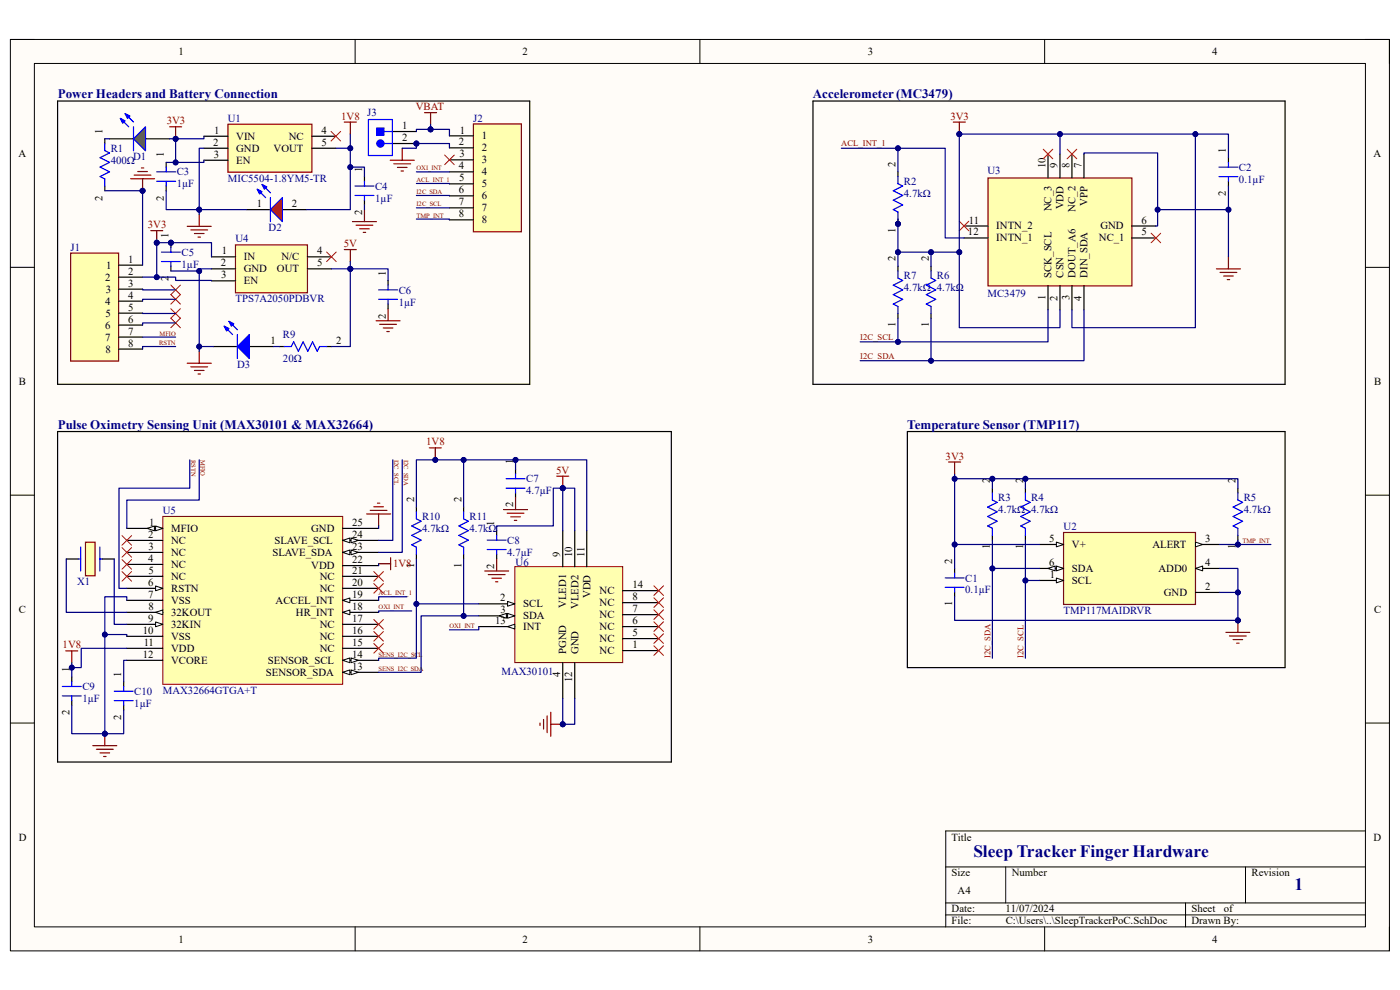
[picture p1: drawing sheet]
<svg xmlns="http://www.w3.org/2000/svg" width="297mm" height="210mm" viewBox="0 0 297 210" stroke-linecap="round" stroke-linejoin="round" font-family="sans-serif">
<defs><g id="words">
<g font-size="3.7" fill="#000080">
<text x="206.5" y="181.9">Sleep Tracker Finger Hardware</text>
<text x="274.6" y="188.9">1</text>
</g>
<g font-size="2.8" fill="#000080">
<text x="12.2" y="20.8">Power Headers and Battery Connection</text>
<text x="172.5" y="20.8">Accelerometer (MC3479)</text>
<text x="12.2" y="90.9">Pulse Oximetry Sensing Unit (MAX30101 &amp; MAX32664)</text>
<text x="192.5" y="90.9">Temperature Sensor (TMP117)</text>
</g>
<g font-size="2.3">
<text x="37.9" y="11.7">1</text>
<text x="110.9" y="11.7">2</text>
<text x="184.1" y="11.7">3</text>
<text x="257.1" y="11.7">4</text>
<text x="21.7" y="28.4" transform="rotate(-90 21.7 28.4)">1</text>
<text x="45.5" y="28.4">1</text>
<text x="50.1" y="29.7">VIN</text>
<text x="61.3" y="29.7">NC</text>
<text x="68.2" y="28.4">4</text>
<text x="85.3" y="29.9">2</text>
<text x="85.3" y="27.4">1</text>
<text x="97.5" y="28.3">1</text>
<text x="102.2" y="29.6">1</text>
<text x="3.9" y="33.3">A</text>
<text x="34.8" y="33.4" transform="rotate(-90 34.8 33.4)">1</text>
<text x="45.3" y="30.9">2</text>
<text x="45.4" y="33.5">3</text>
<text x="50.1" y="32.2">GND</text>
<text x="50.1" y="34.8">EN</text>
<text x="58" y="32.2">VOUT</text>
<text x="68.2" y="30.9">5</text>
<text x="97.3" y="35.9">4</text>
<text x="97.4" y="30.9">2</text>
<text x="97.5" y="33.4">3</text>
<text x="102.2" y="32.1">2</text>
<text x="102.2" y="34.7">3</text>
<text x="190" y="35.4" transform="rotate(-90 190 35.4)">2</text>
<text x="221.8" y="35.7" transform="rotate(-90 221.8 35.7)">10</text>
<text x="224.4" y="35.7" transform="rotate(-90 224.4 35.7)">9</text>
<text x="226.9" y="35.7" transform="rotate(-90 226.9 35.7)">8</text>
<text x="229.4" y="35.7" transform="rotate(-90 229.4 35.7)">7</text>
<text x="260.1" y="32.4" transform="rotate(-90 260.1 32.4)">1</text>
<text x="291.4" y="33.3">A</text>
<text x="76.8" y="36.4" transform="rotate(-90 76.8 36.4)">1</text>
<text x="97.3" y="41">6</text>
<text x="97.4" y="38.5">5</text>
<text x="102.2" y="37.2">4</text>
<text x="102.2" y="39.8">5</text>
<text x="260.1" y="41.5" transform="rotate(-90 260.1 41.5)">2</text>
<text x="21.7" y="42.5" transform="rotate(-90 21.7 42.5)">2</text>
<text x="34.8" y="42.5" transform="rotate(-90 34.8 42.5)">2</text>
<text x="54.5" y="43.9">1</text>
<text x="61.9" y="43.9">2</text>
<text x="76.8" y="45.6" transform="rotate(-90 76.8 45.6)">2</text>
<text x="97.4" y="43.6">7</text>
<text x="97.4" y="46.1">8</text>
<text x="102.2" y="42.3">6</text>
<text x="102.2" y="44.8">7</text>
<text x="102.2" y="47.4">8</text>
<text x="205.6" y="47.4">11</text>
<text x="223.1" y="44.8" transform="rotate(-90 223.1 44.8)">NC_3</text>
<text x="225.6" y="44.4" transform="rotate(-90 225.6 44.4)">VDD</text>
<text x="228.2" y="44.9" transform="rotate(-90 228.2 44.9)">NC_2</text>
<text x="230.7" y="43.7" transform="rotate(-90 230.7 43.7)">VPP</text>
<text x="242.2" y="47.4">6</text>
<text x="35.8" y="50.5" transform="rotate(-90 35.8 50.5)">1</text>
<text x="47" y="54">1</text>
<text x="67.3" y="54">4</text>
<text x="190" y="49.4" transform="rotate(-90 190 49.4)">1</text>
<text x="205.4" y="50">12</text>
<text x="211.4" y="48.7">INTN_2</text>
<text x="211.4" y="51.2">INTN_1</text>
<text x="233.1" y="51.2">NC_1</text>
<text x="233.5" y="48.7">GND</text>
<text x="242.2" y="50">5</text>
<text x="22.3" y="59.6">2</text>
<text x="22.5" y="57">1</text>
<text x="27.2" y="55.7">1</text>
<text x="27.2" y="58.3">2</text>
<text x="35.8" y="59.6" transform="rotate(-90 35.8 59.6)">2</text>
<text x="46.9" y="56.5">2</text>
<text x="46.9" y="59.1">3</text>
<text x="51.7" y="55.2">IN</text>
<text x="51.7" y="57.8">GND</text>
<text x="58.8" y="57.8">OUT</text>
<text x="59.7" y="55.2">N/C</text>
<text x="67.3" y="56.5">5</text>
<text x="81.8" y="58.5" transform="rotate(-90 81.8 58.5)">1</text>
<text x="190" y="55.5" transform="rotate(-90 190 55.5)">2</text>
<text x="197" y="55.5" transform="rotate(-90 197 55.5)">2</text>
<text x="223.1" y="58.9" transform="rotate(-90 223.1 58.9)">SCK_SCL</text>
<text x="225.6" y="58.9" transform="rotate(-90 225.6 58.9)">CSN</text>
<text x="228.2" y="58.9" transform="rotate(-90 228.2 58.9)">DOUT_A6</text>
<text x="230.7" y="58.9" transform="rotate(-90 230.7 58.9)">DIN_SDA</text>
<text x="22.3" y="64.6">4</text>
<text x="22.4" y="62.1">3</text>
<text x="27.2" y="60.8">3</text>
<text x="27.2" y="63.4">4</text>
<text x="27.2" y="65.9">5</text>
<text x="51.7" y="60.3">EN</text>
<text x="221.8" y="63.5" transform="rotate(-90 221.8 63.5)">1</text>
<text x="224.4" y="63.8" transform="rotate(-90 224.4 63.8)">2</text>
<text x="226.9" y="63.6" transform="rotate(-90 226.9 63.6)">3</text>
<text x="229.4" y="63.8" transform="rotate(-90 229.4 63.8)">4</text>
<text x="22.3" y="69.7">6</text>
<text x="22.4" y="67.2">5</text>
<text x="27.2" y="68.5">6</text>
<text x="27.2" y="71">7</text>
<text x="81.8" y="67.6" transform="rotate(-90 81.8 67.6)">2</text>
<text x="190" y="69.4" transform="rotate(-90 190 69.4)">1</text>
<text x="197" y="69.4" transform="rotate(-90 197 69.4)">1</text>
<text x="22.3" y="72.3">7</text>
<text x="22.4" y="74.8">8</text>
<text x="27.2" y="73.5">8</text>
<text x="57.4" y="73">1</text>
<text x="71.3" y="73">2</text>
<text x="4" y="81.6">B</text>
<text x="291.5" y="81.6">B</text>
<text x="108.9" y="98.5" transform="rotate(-90 108.9 98.5)">1</text>
<text x="87.8" y="106.6" transform="rotate(-90 87.8 106.6)">2</text>
<text x="97.9" y="106.6" transform="rotate(-90 97.9 106.6)">2</text>
<text x="108.9" y="107.7" transform="rotate(-90 108.9 107.7)">2</text>
<text x="210" y="102.5" transform="rotate(-90 210 102.5)">2</text>
<text x="217" y="102.5" transform="rotate(-90 217 102.5)">2</text>
<text x="262.1" y="102.5" transform="rotate(-90 262.1 102.5)">2</text>
<text x="31.6" y="111.6">1</text>
<text x="36.3" y="112.9">MFIO</text>
<text x="66" y="112.9">GND</text>
<text x="74.7" y="111.6">25</text>
<text x="104.9" y="111.5" transform="rotate(-90 104.9 111.5)">1</text>
<text x="31.4" y="119.2">4</text>
<text x="31.5" y="114.1">2</text>
<text x="31.5" y="116.7">3</text>
<text x="36.3" y="115.4">NC</text>
<text x="36.3" y="117.9">NC</text>
<text x="57.8" y="117.9">SLAVE_SDA</text>
<text x="58.2" y="115.4">SLAVE_SCL</text>
<text x="74.7" y="119.5">22</text>
<text x="74.7" y="116.7">23</text>
<text x="74.7" y="114.1">24</text>
<text x="118.9" y="118.2" transform="rotate(-90 118.9 118.2)">9</text>
<text x="121.4" y="118.2" transform="rotate(-90 121.4 118.2)">10</text>
<text x="124" y="118.2" transform="rotate(-90 124 118.2)">11</text>
<text x="202" y="119.5" transform="rotate(-90 202 119.5)">2</text>
<text x="210" y="116.5" transform="rotate(-90 210 116.5)">1</text>
<text x="217" y="116.5" transform="rotate(-90 217 116.5)">1</text>
<text x="222.6" y="115">5</text>
<text x="227.4" y="116.2">V+</text>
<text x="244.5" y="116.2">ALERT</text>
<text x="255.7" y="115">3</text>
<text x="262.1" y="116.5" transform="rotate(-90 262.1 116.5)">1</text>
<text x="31.5" y="124.3">6</text>
<text x="31.5" y="121.8">5</text>
<text x="36.3" y="120.5">NC</text>
<text x="36.3" y="123">NC</text>
<text x="36.3" y="125.6">RSTN</text>
<text x="66" y="120.7">VDD</text>
<text x="67.8" y="125.6">NC</text>
<text x="67.8" y="123">NC</text>
<text x="74.7" y="124.3">20</text>
<text x="74.7" y="121.8">21</text>
<text x="87.8" y="120.5" transform="rotate(-90 87.8 120.5)">1</text>
<text x="97.9" y="120.5" transform="rotate(-90 97.9 120.5)">1</text>
<text x="104.9" y="120.6" transform="rotate(-90 104.9 120.6)">2</text>
<text x="134.2" y="124.8">14</text>
<text x="222.5" y="120.1">6</text>
<text x="222.7" y="122.6">1</text>
<text x="227.4" y="123.9">SCL</text>
<text x="227.4" y="121.3">SDA</text>
<text x="245.8" y="121.3">ADD0</text>
<text x="255.7" y="120.1">4</text>
<text x="255.7" y="125.1">2</text>
<text x="4" y="130">C</text>
<text x="31.5" y="126.8">7</text>
<text x="31.5" y="131.9">9</text>
<text x="31.5" y="129.4">8</text>
<text x="36.3" y="128.1">VSS</text>
<text x="36.3" y="130.6">32KOUT</text>
<text x="58.5" y="128.1">ACCEL_INT</text>
<text x="62.8" y="130.6">HR_INT</text>
<text x="74.7" y="131.9">17</text>
<text x="74.7" y="129.4">18</text>
<text x="74.7" y="126.8">19</text>
<text x="106.1" y="127.6">2</text>
<text x="106.2" y="130.1">3</text>
<text x="111" y="128.9">SCL</text>
<text x="111" y="131.4">SDA</text>
<text x="120.1" y="129" transform="rotate(-90 120.1 129)">VLED1</text>
<text x="122.7" y="129.2" transform="rotate(-90 122.7 129.2)">VLED2</text>
<text x="125.3" y="126.9" transform="rotate(-90 125.3 126.9)">VDD</text>
<text x="127.2" y="131.1">NC</text>
<text x="127.2" y="128.6">NC</text>
<text x="127.2" y="126.1">NC</text>
<text x="134.2" y="129.9">7</text>
<text x="134.2" y="127.3">8</text>
<text x="202" y="128.5" transform="rotate(-90 202 128.5)">1</text>
<text x="246.9" y="126.4">GND</text>
<text x="291.5" y="130">C</text>
<text x="30.3" y="134.5">10</text>
<text x="30.5" y="137">11</text>
<text x="36.3" y="133.2">32KIN</text>
<text x="36.3" y="135.8">VSS</text>
<text x="67.8" y="135.8">NC</text>
<text x="67.8" y="133.2">NC</text>
<text x="74.7" y="137">15</text>
<text x="74.7" y="134.5">16</text>
<text x="105.1" y="132.4">13</text>
<text x="111" y="133.7">INT</text>
<text x="127.2" y="136.2">NC</text>
<text x="127.2" y="133.7">NC</text>
<text x="134.2" y="137.5">1</text>
<text x="134.2" y="135">5</text>
<text x="134.2" y="132.4">6</text>
<text x="14.7" y="142.6" transform="rotate(-90 14.7 142.6)">1</text>
<text x="25.7" y="143.6" transform="rotate(-90 25.7 143.6)">1</text>
<text x="30.3" y="139.6">12</text>
<text x="36.3" y="138.3">VDD</text>
<text x="36.3" y="140.8">VCORE</text>
<text x="56.4" y="143.4">SENSOR_SDA</text>
<text x="56.8" y="140.8">SENSOR_SCL</text>
<text x="67.8" y="138.3">NC</text>
<text x="74.7" y="142.1">13</text>
<text x="74.7" y="139.6">14</text>
<text x="118.9" y="143.7" transform="rotate(-90 118.9 143.7)">4</text>
<text x="120.1" y="138.8" transform="rotate(-90 120.1 138.8)">PGND</text>
<text x="122.7" y="138.8" transform="rotate(-90 122.7 138.8)">GND</text>
<text x="127.2" y="138.8">NC</text>
<text x="121.4" y="144.8" transform="rotate(-90 121.4 144.8)">12</text>
<text x="14.7" y="151.7" transform="rotate(-90 14.7 151.7)">2</text>
<text x="25.7" y="152.7" transform="rotate(-90 25.7 152.7)">2</text>
<text x="4" y="178.3">D</text>
<text x="201.9" y="178.3">Title</text>
<text x="291.4" y="178.3">D</text>
<text x="201.9" y="185.9">Size</text>
<text x="214.6" y="185.9">Number</text>
<text x="265.5" y="185.9">Revision</text>
<text x="203.2" y="189.7">A4</text>
<text x="201.9" y="193.5">Date:</text>
<text x="201.9" y="196.1">File:</text>
<text x="213.3" y="193.5">11/07/2024</text>
<text x="213.4" y="196.1">C:\Users\..\SleepTrackerPoC.SchDoc</text>
<text x="252.8" y="196.1">Drawn By:</text>
<text x="252.8" y="193.5">Sheet</text>
<text x="259.6" y="193.5">of</text>
<text x="37.9" y="199.9">1</text>
<text x="110.9" y="199.9">2</text>
<text x="184.1" y="199.9">3</text>
<text x="257.1" y="199.9">4</text>
</g>
<g font-size="2.3" fill="#800000">
<text x="88.2" y="23.4">VBAT</text>
<text x="35.4" y="26.4">3V3</text>
<text x="72.4" y="25.4">1V8</text>
<text x="201.6" y="25.4">3V3</text>
<text x="31.4" y="48.4">3V3</text>
<text x="72.9" y="52.4">5V</text>
<text x="90.4" y="94.5">1V8</text>
<text x="118" y="100.5">5V</text>
<text x="200.6" y="97.5">3V3</text>
<text x="83.4" y="120.4">1V8</text>
<text x="13.3" y="137.5">1V8</text>
</g>
<g font-size="2.3" fill="#000080">
<text x="48.3" y="25.8">U1</text>
<text x="77.9" y="24.6">J3</text>
<text x="100.4" y="25.8">J2</text>
<text x="23.5" y="32.2">R1</text>
<text x="23.5" y="34.8">400Ω</text>
<text x="28.2" y="34">D1</text>
<text x="37.5" y="37.2">C3</text>
<text x="37.5" y="39.8">1µF</text>
<text x="48.3" y="38.6">MIC5504-1.8YM5-TR</text>
<text x="79.6" y="40.2">C4</text>
<text x="191.8" y="39.2">R2</text>
<text x="191.8" y="41.8">4.7kΩ</text>
<text x="209.5" y="37">U3</text>
<text x="262.8" y="36.2">C2</text>
<text x="262.8" y="38.8">0.1µF</text>
<text x="79.6" y="42.8">1µF</text>
<text x="15" y="53.2">J1</text>
<text x="50" y="51.4">U4</text>
<text x="57" y="48.9">D2</text>
<text x="38.5" y="54.3">C5</text>
<text x="38.5" y="56.8">1µF</text>
<text x="191.8" y="59.3">R7</text>
<text x="198.8" y="59.3">R6</text>
<text x="50" y="64.1">TPS7A2050PDBVR</text>
<text x="84.6" y="62.3">C6</text>
<text x="84.6" y="64.8">1µF</text>
<text x="191.8" y="61.8">4.7kΩ 4.7kΩ</text>
<text x="209.5" y="63">MC3479</text>
<text x="60" y="71.8">R9</text>
<text x="60" y="76.8">20Ω</text>
<text x="50.3" y="78">D3</text>
<text x="111.6" y="102.3">C7</text>
<text x="111.6" y="104.9">4.7µF</text>
<text x="211.8" y="106.3">R3</text>
<text x="218.8" y="106.3">R4</text>
<text x="263.9" y="106.3">R5</text>
<text x="34.5" y="109.1">U5</text>
<text x="89.6" y="110.3">R10</text>
<text x="89.6" y="112.9">4.7kΩ</text>
<text x="99.6" y="110.3">R11</text>
<text x="99.6" y="112.9">4.7kΩ</text>
<text x="211.8" y="108.9">4.7kΩ 4.7kΩ</text>
<text x="225.6" y="112.4">U2</text>
<text x="263.9" y="108.9">4.7kΩ</text>
<text x="107.6" y="115.4">C8</text>
<text x="107.6" y="117.9">4.7µF</text>
<text x="16.3" y="124.2">X1</text>
<text x="109.4" y="120.1">U6</text>
<text x="204.8" y="123.4">C1</text>
<text x="204.8" y="125.9">0.1µF</text>
<text x="225.6" y="130.3">TMP117MAIDRVR</text>
<text x="106.4" y="143.1">MAX30101</text>
<text x="17.5" y="146.4">C9</text>
<text x="17.5" y="148.9">1µF</text>
<text x="28.5" y="147.4">C10</text>
<text x="28.5" y="149.9">1µF</text>
<text x="34.5" y="147.2">MAX32664GTGA+T</text>
</g>
<g font-size="1.8" fill="#800000">
<text x="178.5" y="31">ACL_INT_1</text>
<text x="182.5" y="76.1">I2C_SDA</text>
<text x="182.5" y="72.1">I2C_SCL</text>
<text x="210.1" y="139.6" transform="rotate(-90 210.1 139.6)">I2C_SDA</text>
<text x="217.1" y="139.6" transform="rotate(-90 217.1 139.6)">I2C_SCL</text>
</g>
<g font-size="1.4" fill="#800000">
<text x="88.3" y="38.6">ACL_INT_1</text>
<text x="88.3" y="41.1">I2C_SDA</text>
<text x="88.3" y="36.2">OXI_INT</text>
<text x="88.3" y="46.1">TMP_INT</text>
<text x="88.3" y="43.8">I2C_SCL</text>
<text x="33.9" y="71.2">MFIO</text>
<text x="33.7" y="73.2">RSTN</text>
<text x="40.6" y="97.5" transform="rotate(90 40.6 97.5)">RSTN</text>
<text x="42.5" y="97.5" transform="rotate(90 42.5 97.5)">MFIO</text>
<text x="83.6" y="97.5" transform="rotate(90 83.6 97.5)">I2C_SCL</text>
<text x="85.6" y="97.5" transform="rotate(90 85.6 97.5)">I2C_SDA</text>
<text x="263.6" y="115.2">TMP_INT</text>
<text x="80.3" y="126.3">ACL_INT_1</text>
<text x="80.3" y="129.3">OXI_INT</text>
<text x="95.3" y="133.3">OXI_INT</text>
<text x="80.3" y="139.3">SENS_I2C_SCL</text>
<text x="80.3" y="142.3">SENS_I2C_SDA</text>
</g>
</g></defs>
<path d="M2.2 8.4h292.6v193.3h-292.6z" fill-rule="evenodd" fill="#fffcf8"/>
<path d="M2.2 8.4h292.6v193.3h-292.6z" fill="none" stroke="#000" stroke-width=".21"/>
<path d="M7.3 13.5h282.4v183.1h-282.4z" fill-rule="evenodd" fill="#fffcf8"/>
<g fill="none" stroke="#000" stroke-width=".21">
<path d="M2.2 8.4h5.1M7.3 13.5h282.4v183.1h-282.4zM75.3 8.4v5.1M148.5 8.4v5.1M221.6 8.4v5.1M289.7 8.4h5.1v5.1M2.2 56.7h5.1M289.7 56.7h5.1M2.2 105h5.1M289.7 105.1h5.1M2.2 153.4h5.1M289.7 153.4h5.1"/>
<path d="M289.7 176.3h-89.1v20.3M75.3 196.6v5.1M148.5 196.6v5.1M200.6 183.9h89.1M200.6 191.5h89.1M200.6 194.1h89.1M213.4 183.9v7.6M221.6 196.6v5.1M251.5 191.5v5.1M264.2 183.9v7.6M294.8 196.6v5.1"/>
</g>
<path d="M225.6 113h28v15.2h-28z" fill-rule="evenodd" fill="#ffffb0"/>
<path d="M225.6 113h28v15.2h-28z" fill="none" stroke="#800000" stroke-width=".25"/>
<path d="M253.6 120.6h5.1" fill="none" stroke="#000" stroke-width=".25"/>
<path d="M253.6 120.6l1.5-.5v1z" fill="#f8fcff"/>
<path d="M253.6 120.6l1.5-.5v1z" fill="none" stroke="#000" stroke-width=".21"/>
<path d="M253.6 115.5h5.1" fill="none" stroke="#000" stroke-width=".25"/>
<path d="M253.6 115l1.5 .5-1.5 .5z" fill="#f8fcff"/>
<path d="M253.6 115l1.5 .5-1.5 .5z" fill="none" stroke="#000" stroke-width=".21"/>
<path d="M220.5 123.1h5.1" fill="none" stroke="#000" stroke-width=".25"/>
<path d="M224.1 122.6l1.5 .5-1.5 .5z" fill="#f8fcff"/>
<path d="M224.1 122.6l1.5 .5-1.5 .5z" fill="none" stroke="#000" stroke-width=".21"/>
<path d="M220.5 120.6h5.1" fill="none" stroke="#000" stroke-width=".25"/>
<path d="M224.1 120.1l1.5 .5-1.5 .5z" fill="#f8fcff"/>
<path d="M224.1 120.1l1.5 .5-1.5 .5z" fill="none" stroke="#000" stroke-width=".21"/>
<path d="M222.3 120.6l1.6-.5v1z" fill="#f8fcff"/>
<path d="M222.3 120.6l1.6-.5v1z" fill="none" stroke="#000" stroke-width=".21"/>
<path d="M220.5 115.5h5.1" fill="none" stroke="#000" stroke-width=".25"/>
<path d="M224.1 115l1.5 .5-1.5 .5z" fill="#f8fcff"/>
<path d="M224.1 115l1.5 .5-1.5 .5z" fill="none" stroke="#000" stroke-width=".21"/>
<path d="M253.6 125.7h5.1" fill="none" stroke="#000" stroke-width=".25"/>
<path d="M258.1 57h5.1M258.8 57.8h3.6M259.6 58.6h2M260.4 59.3h.5M260.6 54.5v2.5M201.3 98h2.5M202.5 98v2.6M260.1 134.2h5.1M260.8 134.9h3.6M261.6 135.7h2M262.4 136.4h.5M262.6 131.6v2.6" fill="none" stroke="#800000" stroke-width=".25"/>
<circle cx="262.6" cy="131.6" r=".51" fill="#000080"/>
<circle cx="262.6" cy="131.6" r=".51" fill="none" stroke="#000080" stroke-width=".21"/>
<path d="M210.5 103.6v1M210.5 113.6v1M217.5 103.6v1M217.5 113.6v1M262.6 103.6v1M262.6 113.6v1M202.5 120.6v1M202.5 125.6v1" fill="none" stroke="#000" stroke-width=".25"/>
<path d="M210.5 104.6v1.5l1 .5-2 1 2 1-2 1 2 1-2 1 1 .5v1.5M217.5 104.6v1.5l1 .5-2 1 2 1-2 1 2 1-2 1 1 .5v1.5M262.6 104.6v1.5l1 .5-2 1 2 1-2 1 2 1-2 1 1 .5v1.5M200.5 124.6h4M200.5 122.6h4M202.5 121.6v1M202.5 124.6v1" fill="none" stroke="#00f" stroke-width=".25"/>
<path d="M15 53.7h10.2v22.9h-10.2z" fill-rule="evenodd" fill="#ffffb0"/>
<path d="M15 53.7h10.2v22.9h-10.2z" fill="none" stroke="#800000" stroke-width=".25"/>
<path d="M25.2 56.2h5M25.2 58.8h5M25.2 61.3h5M25.2 63.9h5M25.2 66.4h5M25.2 69h5M25.2 71.5h5M25.2 74.1h5" fill="none" stroke="#000" stroke-width=".25"/>
<path d="M100.4 26.3h10.2v22.9h-10.2z" fill-rule="evenodd" fill="#ffffb0"/>
<path d="M36 26.9h2.5M37.3 26.9v2.5M82.8 34h5.1M83.6 34.8h3.5M84.3 35.5h2M85.1 36.3h.5M85.3 31.4v2.6M100.4 26.3h10.2v22.9h-10.2z" fill="none" stroke="#800000" stroke-width=".25"/>
<path d="M95.4 28.8h5M95.4 31.4h5M95.4 33.9h5M95.4 36.5h5M95.4 39h5M95.4 41.5h5M95.4 44.1h5M95.4 46.6h5" fill="none" stroke="#000" stroke-width=".25"/>
<circle cx="37.3" cy="29.5" r=".51" fill="#000080"/>
<circle cx="37.3" cy="29.5" r=".51" fill="none" stroke="#000080" stroke-width=".21"/>
<path d="M90.1 23.9h2.5M91.3 23.9v2.5" fill="none" stroke="#800000" stroke-width=".25"/>
<path d="M23.2 29.4h5.1M30.9 29.4h5.1" fill="none" stroke="#000" stroke-width=".25"/>
<path d="M30.9 26.9v5.1l-2.6-2.6z" fill="#0f0"/>
<path d="M25.5 25.1l1.8 1.8M26.5 24.1l1.8 1.8M30.9 26.9v5.1l-2.6-2.6z" fill="none" stroke="#00f" stroke-width=".25"/>
<path d="M25.5 25.1l1 .5-.5 .5z" fill="#00f"/>
<path d="M25.5 25.1l1 .5-.5 .5z" fill="none" stroke="#00f" stroke-width=".25"/>
<path d="M26.5 24.1l1.1 .5-.5 .5z" fill="#00f"/>
<path d="M22.2 30.4v1.5l1 .5-2 1.1 2 1-2 1 2 1-2 1 1 .5v1.5M26.5 24.1l1.1 .5-.5 .5zM28.3 26.9v5.1" fill="none" stroke="#00f" stroke-width=".25"/>
<path d="M22.2 29.4v1M22.2 39.5v1" fill="none" stroke="#000" stroke-width=".25"/>
<path d="M27.7 37.9h5.1M28.5 37.2h3.5M29.2 36.4h2.1M30 35.6h.5M30.2 37.9v2.6" fill="none" stroke="#800000" stroke-width=".25"/>
<circle cx="30.2" cy="40.5" r=".51" fill="#000080"/>
<circle cx="30.2" cy="40.5" r=".51" fill="none" stroke="#000080" stroke-width=".21"/>
<path d="M12.2 21.4h100.2v60.1h-100.2zM172.5 21.4h100.1v60.1h-100.1zM192.5 91.5h80.1v50.1h-80.1z" fill="none" stroke="#000" stroke-width=".25"/>
<path d="M202.2 25.9h2.6M203.5 25.9v2.5" fill="none" stroke="#800000" stroke-width=".25"/>
<circle cx="203.5" cy="28.5" r=".51" fill="#000080"/>
<circle cx="203.5" cy="28.5" r=".51" fill="none" stroke="#000080" stroke-width=".21"/>
<path d="M94.3 32.9l2.1 2M96.4 32.9l-2.1 2" fill="none" stroke="#f00" stroke-width=".21"/>
<path d="M12.2 91.5h130.2v70.2h-130.2z" fill="none" stroke="#000" stroke-width=".25"/>
<path d="M109.2 120.2h22.9v20.4h-22.9z" fill-rule="evenodd" fill="#ffffb0"/>
<path d="M109.2 120.2h22.9v20.4h-22.9z" fill="none" stroke="#800000" stroke-width=".21"/>
<path d="M101.6 128.1h7.6M132.1 138h7.6" fill="none" stroke="#000" stroke-width=".25"/>
<path d="M107.7 127.6l1.5 .5-1.5 .5z" fill="#f8fcff"/>
<path d="M107.7 127.6l1.5 .5-1.5 .5z" fill="none" stroke="#000" stroke-width=".21"/>
<path d="M101.6 130.6h7.6" fill="none" stroke="#000" stroke-width=".25"/>
<path d="M107.7 130.1l1.5 .5-1.5 .5z" fill="#f8fcff"/>
<path d="M107.7 130.1l1.5 .5-1.5 .5z" fill="none" stroke="#000" stroke-width=".21"/>
<path d="M105.9 130.6l1.5-.5v1z" fill="#f8fcff"/>
<path d="M105.9 130.6l1.5-.5v1z" fill="none" stroke="#000" stroke-width=".21"/>
<path d="M119.4 112.6v7.6M121.9 112.6v7.6M124.5 112.6v7.6M101.6 132.9h7.6M132.1 135.5h7.6M132.1 132.9h7.6M132.1 130.4h7.6M132.1 127.8h7.6M119.4 140.6v7.6M121.9 140.6v7.6" fill="none" stroke="#000" stroke-width=".25"/>
<path d="M107.7 132.9l1.5-.5v1z" fill="#f8fcff"/>
<path d="M107.7 132.9l1.5-.5v1z" fill="none" stroke="#000" stroke-width=".21"/>
<path d="M132.1 125.3h7.6" fill="none" stroke="#000" stroke-width=".25"/>
<path d="M209.6 37.8h30.5v22.9h-30.5z" fill-rule="evenodd" fill="#ffffb0"/>
<path d="M209.6 37.8h30.5v22.9h-30.5z" fill="none" stroke="#800000" stroke-width=".25"/>
<path d="M222.3 32.7v5.1M224.9 32.7v5.1M227.4 32.7v5.1M230 32.7v5.1M204.5 50.5h5.1M204.5 47.9h5.1M240.1 50.5h5.1M240.1 47.9h5.1M222.3 60.7v5M224.9 60.7v5M227.4 60.7v5M230 60.7v5" fill="none" stroke="#000" stroke-width=".25"/>
<path d="M34.5 109.6h38.2v35.6h-38.2z" fill-rule="evenodd" fill="#ffffb0"/>
<path d="M34.5 109.6h38.2v35.6h-38.2z" fill="none" stroke="#800000" stroke-width=".21"/>
<path d="M26.9 112.1h7.6" fill="none" stroke="#000" stroke-width=".25"/>
<path d="M33 111.6l1.5 .5-1.5 .5z" fill="#f8fcff"/>
<path d="M33 111.6l1.5 .5-1.5 .5z" fill="none" stroke="#000" stroke-width=".21"/>
<path d="M31.2 112.1l1.6-.5v1z" fill="#f8fcff"/>
<path d="M31.2 112.1l1.6-.5v1z" fill="none" stroke="#000" stroke-width=".21"/>
<path d="M26.9 114.6h7.6M26.9 117.2h7.6M26.9 119.7h7.6M26.9 122.3h7.6M26.9 124.8h7.6" fill="none" stroke="#000" stroke-width=".25"/>
<path d="M33 124.3l1.5 .5-1.5 .5z" fill="#f8fcff"/>
<path d="M33 124.3l1.5 .5-1.5 .5z" fill="none" stroke="#000" stroke-width=".21"/>
<path d="M26.9 127.4h7.6M26.9 129.9h7.6" fill="none" stroke="#000" stroke-width=".25"/>
<path d="M33 129.9l1.5-.5v1z" fill="#f8fcff"/>
<path d="M33 129.9l1.5-.5v1z" fill="none" stroke="#000" stroke-width=".21"/>
<path d="M26.9 132.5h7.6" fill="none" stroke="#000" stroke-width=".25"/>
<path d="M33 131.9l1.5 .6-1.5 .5z" fill="#f8fcff"/>
<path d="M33 131.9l1.5 .6-1.5 .5z" fill="none" stroke="#000" stroke-width=".21"/>
<path d="M26.9 135h7.6M26.9 137.5h7.6M26.9 140.1h7.6M72.7 142.6h7.6" fill="none" stroke="#000" stroke-width=".25"/>
<path d="M72.7 142.6l1.5-.5v1z" fill="#f8fcff"/>
<path d="M72.7 142.6l1.5-.5v1z" fill="none" stroke="#000" stroke-width=".21"/>
<path d="M74.5 142.1l1.5 .5-1.5 .5z" fill="#f8fcff"/>
<path d="M74.5 142.1l1.5 .5-1.5 .5z" fill="none" stroke="#000" stroke-width=".21"/>
<path d="M72.7 140.1h7.6" fill="none" stroke="#000" stroke-width=".25"/>
<path d="M72.7 140.1l1.5-.5v1z" fill="#f8fcff"/>
<path d="M72.7 140.1l1.5-.5v1z" fill="none" stroke="#000" stroke-width=".21"/>
<path d="M74.5 139.6l1.5 .5-1.5 .5z" fill="#f8fcff"/>
<path d="M74.5 139.6l1.5 .5-1.5 .5z" fill="none" stroke="#000" stroke-width=".21"/>
<path d="M72.7 137.5h7.6M72.7 135h7.6M72.7 132.5h7.6M72.7 129.9h7.6" fill="none" stroke="#000" stroke-width=".25"/>
<path d="M72.7 129.9l1.5-.5v1z" fill="#f8fcff"/>
<path d="M72.7 129.9l1.5-.5v1z" fill="none" stroke="#000" stroke-width=".21"/>
<path d="M72.7 127.4h7.6" fill="none" stroke="#000" stroke-width=".25"/>
<path d="M72.7 127.4l1.5-.5v1z" fill="#f8fcff"/>
<path d="M72.7 127.4l1.5-.5v1z" fill="none" stroke="#000" stroke-width=".21"/>
<path d="M72.7 120h7.6M72.7 117.2h7.6M72.7 124.8h7.6M72.7 122.3h7.6" fill="none" stroke="#000" stroke-width=".25"/>
<path d="M72.7 117.2l1.5-.5v1z" fill="#f8fcff"/>
<path d="M72.7 117.2l1.5-.5v1z" fill="none" stroke="#000" stroke-width=".21"/>
<path d="M74.5 116.7l1.5 .5-1.5 .5z" fill="#f8fcff"/>
<path d="M74.5 116.7l1.5 .5-1.5 .5z" fill="none" stroke="#000" stroke-width=".21"/>
<path d="M72.7 114.6h7.6" fill="none" stroke="#000" stroke-width=".25"/>
<path d="M72.7 114.6l1.5-.5v1z" fill="#f8fcff"/>
<path d="M72.7 114.6l1.5-.5v1z" fill="none" stroke="#000" stroke-width=".21"/>
<path d="M74.5 114.1l1.5 .5-1.5 .5z" fill="#f8fcff"/>
<path d="M74.5 114.1l1.5 .5-1.5 .5z" fill="none" stroke="#000" stroke-width=".21"/>
<path d="M260.6 33.5v1M260.6 38.5v1M72.7 112.1h7.6" fill="none" stroke="#000" stroke-width=".25"/>
<path d="M221.3 31.7l2.1 2M223.4 31.7l-2.1 2M226.4 31.7l2 2M228.4 31.7l-2 2M244.2 49.5l2 2M246.2 49.5l-2 2" fill="none" stroke="#f00" stroke-width=".21"/>
<path d="M258.6 35.5h4M258.6 37.5h4M260.6 34.5v1M260.6 37.5v1" fill="none" stroke="#00f" stroke-width=".25"/>
<circle cx="190.5" cy="47.5" r=".51" fill="#000080"/>
<circle cx="190.5" cy="47.5" r=".51" fill="none" stroke="#000080" stroke-width=".21"/>
<path d="M190.5 46.5v1" fill="none" stroke="#000" stroke-width=".25"/>
<circle cx="190.5" cy="47.5" r=".51" fill="#000080"/>
<circle cx="190.5" cy="47.5" r=".51" fill="none" stroke="#000080" stroke-width=".21"/>
<path d="M190.5 36.5v1M190.5 56.5v1M190.5 66.5v1M88.3 107.6v1M88.3 117.6v1M98.4 107.6v1M98.4 117.6v1" fill="none" stroke="#000" stroke-width=".25"/>
<path d="M190.5 37.5v1.5l1 .5-2 1 2 1-2 1 2 1-2 1 1 .5v1.5M190.5 57.5v1.5l1 .5-2 1 2 1-2 1 2 1-2 1 1 .5v1.5M88.3 108.6v1.5l1 .5-2 1 2 1-2 1 2 1-2 1 1 .5v1.5M98.4 108.6v1.5l1 .5-2 1 2 1-2 1 2 1-2 1 1 .5v1.5" fill="none" stroke="#00f" stroke-width=".25"/>
<g fill="none" stroke="#f00" stroke-width=".21">
<path d="M25.9 118.7l2 2M25.9 116.2l2 2M25.9 113.6l2 2.1M27.9 118.7l-2 2M27.9 116.2l-2 2M27.9 113.6l-2 2.1M25.9 121.3l2 2M27.9 121.3l-2 2M79.3 136.5l2 2.1M79.3 134l2 2M79.3 131.4l2 2.1M79.3 123.8l2 2"/>
<path d="M79.3 121.3l2 2M81.3 136.5l-2 2.1M81.3 134l-2 2M81.3 131.4l-2 2.1M81.3 123.8l-2 2M81.3 121.3l-2 2M138.7 124.3l2.1 2M138.7 126.8l2.1 2.1M138.7 129.4l2.1 2M138.7 131.9l2.1 2M138.7 134.5l2.1 2M138.7 137l2.1 2"/>
<path d="M140.8 124.3l-2.1 2M140.8 126.8l-2.1 2.1M140.8 129.4l-2.1 2M140.8 131.9l-2.1 2M140.8 134.5l-2.1 2M140.8 137l-2.1 2"/>
</g>
<path d="M91.1 95h2.5M92.3 95v2.6" fill="none" stroke="#800000" stroke-width=".25"/>
<circle cx="92.3" cy="97.6" r=".51" fill="#000080"/>
<circle cx="92.3" cy="97.6" r=".51" fill="none" stroke="#000080" stroke-width=".21"/>
<path d="M118.1 101h2.6M119.4 101v2.6" fill="none" stroke="#800000" stroke-width=".25"/>
<circle cx="119.4" cy="103.6" r=".51" fill="#000080"/>
<circle cx="119.4" cy="103.6" r=".51" fill="none" stroke="#000080" stroke-width=".21"/>
<path d="M109.4 99.6v1M105.4 112.6v1M105.4 117.6v1M109.4 104.6v1M15.2 143.6v1M15.2 148.6v1" fill="none" stroke="#000" stroke-width=".25"/>
<path d="M103.4 114.6h4M103.4 116.6h4M105.4 113.6v1M105.4 116.6v1M107.4 101.6h4M107.4 103.6h4M109.4 100.6v1M109.4 103.6v1M13.2 145.6h4M13.2 147.6h4M15.2 144.6v1M15.2 147.6v1" fill="none" stroke="#00f" stroke-width=".25"/>
<g fill="none" stroke="#800000" stroke-width=".25">
<path d="M105.4 118.6v2.5M106.8 108.1h5.1M107.6 108.9h3.6M108.4 109.6h2M109.1 110.4h.5M109.4 105.6v2.5M102.8 121.1h5.1M103.6 121.9h3.5M104.3 122.7h2.1M105.1 123.4h.5M114.6 153.4v.5M115.3 152.6v2.1"/>
<path d="M116.1 151.9v3.5M116.8 151.1v5.1M116.8 153.6h2.6"/>
</g>
<circle cx="119.4" cy="153.6" r=".51" fill="#000080"/>
<circle cx="119.4" cy="153.6" r=".51" fill="none" stroke="#000080" stroke-width=".21"/>
<path d="M26.2 144.6v1M26.2 149.6v1" fill="none" stroke="#000" stroke-width=".25"/>
<path d="M24.2 146.6h4M24.2 148.6h4M26.2 145.6v1M26.2 148.6v1" fill="none" stroke="#00f" stroke-width=".25"/>
<g fill="none" stroke="#800000" stroke-width=".25">
<path d="M77.8 109h5.1M78.5 108.3h3.6M79.3 107.5h2M80.1 106.7h.5M80.3 119.6h2.6M80.3 109v2.6M82.9 118.3v2.6M14 138.1h2.5M15.2 138.1v2.5M19.7 158.2h5.1M20.5 159h3.5M21.2 159.7h2.1"/>
<path d="M22.2 155.6v2.6M22 160.5h.5"/>
</g>
<circle cx="22.2" cy="155.6" r=".51" fill="#000080"/>
<circle cx="22.2" cy="155.6" r=".51" fill="none" stroke="#000080" stroke-width=".21"/>
<path d="M17.1 116v5.1M21.2 116v5.1" fill="none" stroke="#00f" stroke-width=".25"/>
<path d="M18.1 115h2.1v7.1h-2.1z" fill-rule="evenodd" fill="#ffffb0"/>
<path d="M73 25.9h2.6M74.3 25.9v2.5M18.1 115h2.1v7.1h-2.1z" fill="none" stroke="#800000" stroke-width=".25"/>
<path d="M16.6 118.6h.5M21.2 118.6h.5" fill="none" stroke="#00f" stroke-width=".25"/>
<path d="M14.1 118.6h2.5M21.7 118.6h2.5" fill="none" stroke="#000" stroke-width=".25"/>
<path d="M48.4 26.4h17.8v10.1h-17.8z" fill-rule="evenodd" fill="#ffffb0"/>
<path d="M48.4 26.4h17.8v10.1h-17.8z" fill="none" stroke="#800000" stroke-width=".25"/>
<path d="M43.3 28.9h5.1M43.3 31.4h5.1M43.3 34h5.1M66.2 28.9h5M66.2 31.4h5" fill="none" stroke="#000" stroke-width=".25"/>
<path d="M50 51.9h15.2v10.2h-15.2z" fill-rule="evenodd" fill="#ffffb0"/>
<g fill="none" stroke="#800000" stroke-width=".25">
<path d="M39.7 48h5.1M40.5 48.8h3.5M41.2 49.5h2.1M42 50.3h.5M42.3 45.5v2.5M50 51.9h15.2v10.2h-15.2zM73 52.9h2.6M74.3 52.9v2.6M39.7 77.1h5.1M40.5 77.8h3.5M41.2 78.6h2.1M42 79.3h.5"/>
<path d="M42.3 74.5v2.6"/>
</g>
<path d="M44.9 54.5h5.1M44.9 57h5.1M44.9 59.6h5.1M65.2 54.5h5.1M65.2 57h5.1M59.3 73.5h1M69.3 73.5h1" fill="none" stroke="#000" stroke-width=".25"/>
<path d="M70.2 27.9l2.1 2M72.3 27.9l-2.1 2M69.3 53.5l2 2M71.3 53.5l-2 2" fill="none" stroke="#f00" stroke-width=".21"/>
<path d="M60.3 73.5h1.5l.5-1 1 2 1-2 1 2 1-2 1 2 .5-1h1.5" fill="none" stroke="#00f" stroke-width=".25"/>
<circle cx="88.3" cy="30.5" r=".51" fill="#000080"/>
<circle cx="88.3" cy="30.5" r=".51" fill="none" stroke="#000080" stroke-width=".21"/>
<circle cx="80.7" cy="30.4" r=".76" fill="#00f"/>
<circle cx="80.7" cy="30.4" r=".76" fill="none" stroke="#00f" stroke-width=".25"/>
<path d="M83.2 30.4h5.1" fill="none" stroke="#000" stroke-width=".25"/>
<circle cx="88.3" cy="30.5" r=".51" fill="#000080"/>
<circle cx="88.3" cy="30.5" r=".51" fill="none" stroke="#000080" stroke-width=".21"/>
<path d="M83.2 27.9h5.1" fill="none" stroke="#000" stroke-width=".25"/>
<path d="M81.5 30.4h1.7M81.5 27.9h1.7" fill="none" stroke="#00f" stroke-width=".25"/>
<path d="M79.9 27.1h1.6v1.6h-1.6z" fill-rule="evenodd" fill="#00f"/>
<path d="M79.9 27.1h1.6v1.6h-1.6z" fill="none" stroke="#00f" stroke-width=".21"/>
<path d="M78.2 25.4h5v7.6h-5z" fill="none" stroke="#00f" stroke-width=".25"/>
<path d="M32 48.9h2.5M33.3 48.9v2.6" fill="none" stroke="#800000" stroke-width=".25"/>
<circle cx="33.3" cy="51.5" r=".51" fill="#000080"/>
<circle cx="33.3" cy="51.5" r=".51" fill="none" stroke="#000080" stroke-width=".21"/>
<path d="M45.3 73.5h5.1M52.9 73.5h5.1" fill="none" stroke="#000" stroke-width=".25"/>
<path d="M52.9 71v5.1l-2.5-2.6z" fill="#00f"/>
<path d="M47.6 69.2l1.7 1.8M48.6 68.2l1.8 1.8M52.9 71v5.1l-2.5-2.6z" fill="none" stroke="#00f" stroke-width=".25"/>
<path d="M47.6 69.2l1 .5-.5 .5z" fill="#00f"/>
<path d="M47.6 69.2l1 .5-.5 .5z" fill="none" stroke="#00f" stroke-width=".25"/>
<path d="M48.6 68.2l1 .5-.5 .5z" fill="#00f"/>
<path d="M48.6 68.2l1 .5-.5 .5zM50.4 71v5.1" fill="none" stroke="#00f" stroke-width=".25"/>
<path d="M52.3 44.5h5.1M59.9 44.5h5.1" fill="none" stroke="#000" stroke-width=".25"/>
<path d="M57.4 44.5l2.5-2.6v5.1z" fill="#f00"/>
<path d="M55.6 39.1l1.8 1.8M54.6 40.1l1.8 1.8M57.4 44.5l2.5-2.6v5.1z" fill="none" stroke="#00f" stroke-width=".25"/>
<path d="M54.6 40.1l1 .6-.5 .5z" fill="#00f"/>
<path d="M54.6 40.1l1 .6-.5 .5z" fill="none" stroke="#00f" stroke-width=".25"/>
<path d="M55.6 39.1l1 .5-.5 .5z" fill="#00f"/>
<g fill="none" stroke="#00f" stroke-width=".25">
<path d="M33.3 36.5h4M33.3 38.5h4M35.3 35.5v1M35.3 38.5v1M55.6 39.1l1 .5-.5 .5zM75.3 39.5h4M77.3 38.5v1M57.4 41.9v5.1M75.3 41.5h4M77.3 41.5v1M80.3 61.5h4M80.3 63.5h4"/>
<path d="M82.3 60.5v1M82.3 63.5v1"/>
</g>
<path d="M35.3 34.5v1M35.3 39.5v1M77.3 37.5v1M77.3 42.5v1M82.3 59.5v1M82.3 64.5v1" fill="none" stroke="#000" stroke-width=".25"/>
<path d="M74.8 47h5.1M75.5 47.8h3.6M76.3 48.5h2M77.1 49.3h.5M77.3 44.5v2.5M79.8 68h5.1M80.5 68.8h3.6M81.3 69.6h2M82.1 70.3h.5M82.3 65.5v2.5" fill="none" stroke="#800000" stroke-width=".25"/>
<circle cx="36.3" cy="51.5" r=".51" fill="#000080"/>
<circle cx="36.3" cy="51.5" r=".51" fill="none" stroke="#000080" stroke-width=".21"/>
<path d="M36.3 51.5v1" fill="none" stroke="#000" stroke-width=".25"/>
<circle cx="36.3" cy="51.5" r=".51" fill="#000080"/>
<circle cx="36.3" cy="51.5" r=".51" fill="none" stroke="#000080" stroke-width=".21"/>
<path d="M36.3 56.5v1M197.5 56.5v1M197.5 66.5v1" fill="none" stroke="#000" stroke-width=".25"/>
<path d="M34.3 53.5h4M34.3 55.5h4M36.3 52.5v1M36.3 55.5v1M197.5 57.5v1.5l1 .5-2 1 2 1-2 1 2 1-2 1 1 .5v1.5" fill="none" stroke="#00f" stroke-width=".25"/>
<path d="M203.5 46.9l2 2.1M205.5 46.9l-2 2.1M36.2 60.5l2.1 2M36.2 62.5l2.1 2M36.2 65.5l2.1 2M36.2 67.5l2.1 2M38.3 60.5l-2.1 2M38.3 62.5l-2.1 2M38.3 65.5l-2.1 2M38.3 67.5l-2.1 2" fill="none" stroke="#f00" stroke-width=".21"/>
<path d="M202.5 101.6h60.1v2" fill="none" stroke="#000080" stroke-width=".25"/>
<circle cx="202.5" cy="101.6" r=".51" fill="#000080"/>
<circle cx="202.5" cy="101.6" r=".51" fill="none" stroke="#000080" stroke-width=".21"/>
<circle cx="210.5" cy="101.6" r=".51" fill="#000080"/>
<circle cx="210.5" cy="101.6" r=".51" fill="none" stroke="#000080" stroke-width=".21"/>
<circle cx="217.5" cy="101.6" r=".51" fill="#000080"/>
<circle cx="217.5" cy="101.6" r=".51" fill="none" stroke="#000080" stroke-width=".21"/>
<path d="M262.6 114.6v.9h-3.9" fill="none" stroke="#000080" stroke-width=".25"/>
<circle cx="262.6" cy="115.5" r=".51" fill="#000080"/>
<circle cx="262.6" cy="115.5" r=".51" fill="none" stroke="#000080" stroke-width=".21"/>
<path d="M210.5 101.6v2" fill="none" stroke="#000080" stroke-width=".25"/>
<circle cx="210.5" cy="101.6" r=".51" fill="#000080"/>
<circle cx="210.5" cy="101.6" r=".51" fill="none" stroke="#000080" stroke-width=".21"/>
<path d="M217.5 101.6v2" fill="none" stroke="#000080" stroke-width=".25"/>
<circle cx="217.5" cy="101.6" r=".51" fill="#000080"/>
<circle cx="217.5" cy="101.6" r=".51" fill="none" stroke="#000080" stroke-width=".21"/>
<path d="M202.5 126.6v5h60.1" fill="none" stroke="#000080" stroke-width=".25"/>
<circle cx="262.6" cy="131.6" r=".51" fill="#000080"/>
<circle cx="262.6" cy="131.6" r=".51" fill="none" stroke="#000080" stroke-width=".21"/>
<path d="M22.2 40.5h8M88.3 46.5h7.1v.1M37.3 73.5h-7.1v.6" fill="none" stroke="#000080" stroke-width=".25"/>
<circle cx="30.2" cy="40.5" r=".51" fill="#000080"/>
<circle cx="30.2" cy="40.5" r=".51" fill="none" stroke="#000080" stroke-width=".21"/>
<path d="M30.2 40.5v15.7" fill="none" stroke="#000080" stroke-width=".25"/>
<circle cx="30.2" cy="40.5" r=".51" fill="#000080"/>
<circle cx="30.2" cy="40.5" r=".51" fill="none" stroke="#000080" stroke-width=".21"/>
<path d="M258.7 120.6h3.9v11" fill="none" stroke="#000080" stroke-width=".25"/>
<circle cx="262.6" cy="125.7" r=".51" fill="#000080"/>
<circle cx="262.6" cy="125.7" r=".51" fill="none" stroke="#000080" stroke-width=".21"/>
<circle cx="262.6" cy="131.6" r=".51" fill="#000080"/>
<circle cx="262.6" cy="131.6" r=".51" fill="none" stroke="#000080" stroke-width=".21"/>
<path d="M202.5 100.6v20" fill="none" stroke="#000080" stroke-width=".25"/>
<circle cx="202.5" cy="101.6" r=".51" fill="#000080"/>
<circle cx="202.5" cy="101.6" r=".51" fill="none" stroke="#000080" stroke-width=".21"/>
<circle cx="202.5" cy="115.5" r=".51" fill="#000080"/>
<circle cx="202.5" cy="115.5" r=".51" fill="none" stroke="#000080" stroke-width=".21"/>
<path d="M210.5 114.6v25" fill="none" stroke="#000080" stroke-width=".25"/>
<circle cx="210.5" cy="120.6" r=".51" fill="#000080"/>
<circle cx="210.5" cy="120.6" r=".51" fill="none" stroke="#000080" stroke-width=".21"/>
<path d="M217.5 114.6v25" fill="none" stroke="#000080" stroke-width=".25"/>
<circle cx="217.5" cy="123.1" r=".51" fill="#000080"/>
<circle cx="217.5" cy="123.1" r=".51" fill="none" stroke="#000080" stroke-width=".21"/>
<path d="M202.5 115.5h18" fill="none" stroke="#000080" stroke-width=".25"/>
<circle cx="202.5" cy="115.5" r=".51" fill="#000080"/>
<circle cx="202.5" cy="115.5" r=".51" fill="none" stroke="#000080" stroke-width=".21"/>
<path d="M210.5 120.6h10" fill="none" stroke="#000080" stroke-width=".25"/>
<circle cx="210.5" cy="120.6" r=".51" fill="#000080"/>
<circle cx="210.5" cy="120.6" r=".51" fill="none" stroke="#000080" stroke-width=".21"/>
<path d="M217.5 123.1h3" fill="none" stroke="#000080" stroke-width=".25"/>
<circle cx="217.5" cy="123.1" r=".51" fill="#000080"/>
<circle cx="217.5" cy="123.1" r=".51" fill="none" stroke="#000080" stroke-width=".21"/>
<path d="M258.7 125.7h3.9" fill="none" stroke="#000080" stroke-width=".25"/>
<circle cx="262.6" cy="125.7" r=".51" fill="#000080"/>
<circle cx="262.6" cy="125.7" r=".51" fill="none" stroke="#000080" stroke-width=".21"/>
<path d="M262.6 115.5h7" fill="none" stroke="#000080" stroke-width=".25"/>
<circle cx="262.6" cy="115.5" r=".51" fill="#000080"/>
<circle cx="262.6" cy="115.5" r=".51" fill="none" stroke="#000080" stroke-width=".21"/>
<path d="M88.3 41.5h7.1M88.3 44.1h7.1M30.2 66.4l7.1 .1M37.3 68.5h-7.1v.5M222.3 65.7v6.8h-39.8" fill="none" stroke="#000080" stroke-width=".25"/>
<circle cx="190.5" cy="72.5" r=".51" fill="#000080"/>
<circle cx="190.5" cy="72.5" r=".51" fill="none" stroke="#000080" stroke-width=".21"/>
<path d="M230 65.7v10.8h-47.5" fill="none" stroke="#000080" stroke-width=".25"/>
<circle cx="197.5" cy="76.5" r=".51" fill="#000080"/>
<circle cx="197.5" cy="76.5" r=".51" fill="none" stroke="#000080" stroke-width=".21"/>
<path d="M203.5 28.4v41.1h21.4v-3.8" fill="none" stroke="#000080" stroke-width=".25"/>
<circle cx="203.5" cy="53.5" r=".51" fill="#000080"/>
<circle cx="203.5" cy="53.5" r=".51" fill="none" stroke="#000080" stroke-width=".21"/>
<circle cx="203.5" cy="28.5" r=".51" fill="#000080"/>
<circle cx="203.5" cy="28.5" r=".51" fill="none" stroke="#000080" stroke-width=".21"/>
<path d="M253.6 28.4v41.1h-26.2v-3.8" fill="none" stroke="#000080" stroke-width=".25"/>
<circle cx="253.6" cy="28.5" r=".51" fill="#000080"/>
<circle cx="253.6" cy="28.5" r=".51" fill="none" stroke="#000080" stroke-width=".21"/>
<path d="M245.6 44.5v3.4h-.4" fill="none" stroke="#000080" stroke-width=".25"/>
<circle cx="245.6" cy="44.5" r=".51" fill="#000080"/>
<circle cx="245.6" cy="44.5" r=".51" fill="none" stroke="#000080" stroke-width=".21"/>
<path d="M203.5 28.4h57.1v5.1" fill="none" stroke="#000080" stroke-width=".25"/>
<circle cx="203.5" cy="28.5" r=".51" fill="#000080"/>
<circle cx="203.5" cy="28.5" r=".51" fill="none" stroke="#000080" stroke-width=".21"/>
<circle cx="224.9" cy="28.5" r=".51" fill="#000080"/>
<circle cx="224.9" cy="28.5" r=".51" fill="none" stroke="#000080" stroke-width=".21"/>
<circle cx="253.6" cy="28.5" r=".51" fill="#000080"/>
<circle cx="253.6" cy="28.5" r=".51" fill="none" stroke="#000080" stroke-width=".21"/>
<path d="M190.5 67.5v5" fill="none" stroke="#000080" stroke-width=".25"/>
<circle cx="190.5" cy="72.5" r=".51" fill="#000080"/>
<circle cx="190.5" cy="72.5" r=".51" fill="none" stroke="#000080" stroke-width=".21"/>
<path d="M178.5 31.5h22v19h4" fill="none" stroke="#000080" stroke-width=".25"/>
<circle cx="190.5" cy="31.5" r=".51" fill="#000080"/>
<circle cx="190.5" cy="31.5" r=".51" fill="none" stroke="#000080" stroke-width=".21"/>
<path d="M224.9 28.4v4.3" fill="none" stroke="#000080" stroke-width=".25"/>
<circle cx="224.9" cy="28.5" r=".51" fill="#000080"/>
<circle cx="224.9" cy="28.5" r=".51" fill="none" stroke="#000080" stroke-width=".21"/>
<path d="M230 32.7v-.3h15.6v12.1h15v10" fill="none" stroke="#000080" stroke-width=".25"/>
<circle cx="245.6" cy="44.5" r=".51" fill="#000080"/>
<circle cx="245.6" cy="44.5" r=".51" fill="none" stroke="#000080" stroke-width=".21"/>
<circle cx="260.6" cy="44.5" r=".51" fill="#000080"/>
<circle cx="260.6" cy="44.5" r=".51" fill="none" stroke="#000080" stroke-width=".21"/>
<path d="M260.6 39.5v5" fill="none" stroke="#000080" stroke-width=".25"/>
<circle cx="260.6" cy="44.5" r=".51" fill="#000080"/>
<circle cx="260.6" cy="44.5" r=".51" fill="none" stroke="#000080" stroke-width=".21"/>
<path d="M101.6 130.6h-12.3v12h-9" fill="none" stroke="#000080" stroke-width=".25"/>
<circle cx="98.4" cy="130.6" r=".51" fill="#000080"/>
<circle cx="98.4" cy="130.6" r=".51" fill="none" stroke="#000080" stroke-width=".21"/>
<path d="M88.3 107.6v-10h10.1v10" fill="none" stroke="#000080" stroke-width=".25"/>
<circle cx="92.3" cy="97.6" r=".51" fill="#000080"/>
<circle cx="92.3" cy="97.6" r=".51" fill="none" stroke="#000080" stroke-width=".21"/>
<circle cx="98.4" cy="97.6" r=".51" fill="#000080"/>
<circle cx="98.4" cy="97.6" r=".51" fill="none" stroke="#000080" stroke-width=".21"/>
<path d="M98.4 97.6h11v2" fill="none" stroke="#000080" stroke-width=".25"/>
<circle cx="98.4" cy="97.6" r=".51" fill="#000080"/>
<circle cx="98.4" cy="97.6" r=".51" fill="none" stroke="#000080" stroke-width=".21"/>
<circle cx="109.4" cy="97.6" r=".51" fill="#000080"/>
<circle cx="109.4" cy="97.6" r=".51" fill="none" stroke="#000080" stroke-width=".21"/>
<path d="M15.2 140.6v3" fill="none" stroke="#000080" stroke-width=".25"/>
<circle cx="15.2" cy="141.6" r=".51" fill="#000080"/>
<circle cx="15.2" cy="141.6" r=".51" fill="none" stroke="#000080" stroke-width=".21"/>
<path d="M109.4 97.6h15.1v15" fill="none" stroke="#000080" stroke-width=".25"/>
<circle cx="109.4" cy="97.6" r=".51" fill="#000080"/>
<circle cx="109.4" cy="97.6" r=".51" fill="none" stroke="#000080" stroke-width=".21"/>
<path d="M119.4 103.6v9" fill="none" stroke="#000080" stroke-width=".25"/>
<circle cx="119.4" cy="103.6" r=".51" fill="#000080"/>
<circle cx="119.4" cy="103.6" r=".51" fill="none" stroke="#000080" stroke-width=".21"/>
<path d="M119.4 103.6h2.5v9" fill="none" stroke="#000080" stroke-width=".25"/>
<circle cx="119.4" cy="103.6" r=".51" fill="#000080"/>
<circle cx="119.4" cy="103.6" r=".51" fill="none" stroke="#000080" stroke-width=".21"/>
<path d="M119.4 103.6h-2v8h-12v1" fill="none" stroke="#000080" stroke-width=".25"/>
<circle cx="119.4" cy="103.6" r=".51" fill="#000080"/>
<circle cx="119.4" cy="103.6" r=".51" fill="none" stroke="#000080" stroke-width=".21"/>
<path d="M119.4 148.2v5.4" fill="none" stroke="#000080" stroke-width=".25"/>
<circle cx="119.4" cy="153.6" r=".51" fill="#000080"/>
<circle cx="119.4" cy="153.6" r=".51" fill="none" stroke="#000080" stroke-width=".21"/>
<path d="M121.9 148.2v5.4h-2.5" fill="none" stroke="#000080" stroke-width=".25"/>
<circle cx="119.4" cy="153.6" r=".51" fill="#000080"/>
<circle cx="119.4" cy="153.6" r=".51" fill="none" stroke="#000080" stroke-width=".21"/>
<path d="M80.3 111.6v.5M98.4 118.6v12M86.3 126.6h-6v.8" fill="none" stroke="#000080" stroke-width=".25"/>
<circle cx="98.4" cy="130.6" r=".51" fill="#000080"/>
<circle cx="98.4" cy="130.6" r=".51" fill="none" stroke="#000080" stroke-width=".21"/>
<path d="M26.9 127.4v-.8h-4.7v8" fill="none" stroke="#000080" stroke-width=".25"/>
<circle cx="22.2" cy="134.6" r=".51" fill="#000080"/>
<circle cx="22.2" cy="134.6" r=".51" fill="none" stroke="#000080" stroke-width=".21"/>
<path d="M26.9 135v-.4h-4.7v21h4v-5" fill="none" stroke="#000080" stroke-width=".25"/>
<circle cx="22.2" cy="155.6" r=".51" fill="#000080"/>
<circle cx="22.2" cy="155.6" r=".51" fill="none" stroke="#000080" stroke-width=".21"/>
<circle cx="22.2" cy="134.6" r=".51" fill="#000080"/>
<circle cx="22.2" cy="134.6" r=".51" fill="none" stroke="#000080" stroke-width=".21"/>
<path d="M42.3 97.6v8.5h-15.4v6M83.3 97.6v17h-3M85.3 97.6v19.6h-5M80.3 119.6v.4M88.3 128.1h13.3M26.9 140.1h-.7v4.5" fill="none" stroke="#000080" stroke-width=".25"/>
<circle cx="88.3" cy="128.1" r=".51" fill="#000080"/>
<circle cx="88.3" cy="128.1" r=".51" fill="none" stroke="#000080" stroke-width=".21"/>
<path d="M26.9 137.5h-9.7v4.1h-2" fill="none" stroke="#000080" stroke-width=".25"/>
<circle cx="15.2" cy="141.6" r=".51" fill="#000080"/>
<circle cx="15.2" cy="141.6" r=".51" fill="none" stroke="#000080" stroke-width=".21"/>
<path d="M40.3 97.6v6h-15.1v21.2h1.7M14.1 118.6v11.3h12.8M24.2 118.6v13.9h2.7M15.2 149.6v6h7" fill="none" stroke="#000080" stroke-width=".25"/>
<circle cx="22.2" cy="155.6" r=".51" fill="#000080"/>
<circle cx="22.2" cy="155.6" r=".51" fill="none" stroke="#000080" stroke-width=".21"/>
<path d="M22.2 29.4h1M74.3 28.4v3h-3.1" fill="none" stroke="#000080" stroke-width=".25"/>
<circle cx="74.3" cy="31.5" r=".51" fill="#000080"/>
<circle cx="74.3" cy="31.5" r=".51" fill="none" stroke="#000080" stroke-width=".21"/>
<path d="M43.3 28.9v.5h-6" fill="none" stroke="#000080" stroke-width=".25"/>
<circle cx="37.3" cy="29.5" r=".51" fill="#000080"/>
<circle cx="37.3" cy="29.5" r=".51" fill="none" stroke="#000080" stroke-width=".21"/>
<path d="M33.3 51.5h11.6v3" fill="none" stroke="#000080" stroke-width=".25"/>
<circle cx="33.3" cy="51.5" r=".51" fill="#000080"/>
<circle cx="33.3" cy="51.5" r=".51" fill="none" stroke="#000080" stroke-width=".21"/>
<circle cx="36.3" cy="51.5" r=".51" fill="#000080"/>
<circle cx="36.3" cy="51.5" r=".51" fill="none" stroke="#000080" stroke-width=".21"/>
<path d="M44.9 57h-2.6v17.5" fill="none" stroke="#000080" stroke-width=".25"/>
<circle cx="42.3" cy="57.5" r=".51" fill="#000080"/>
<circle cx="42.3" cy="57.5" r=".51" fill="none" stroke="#000080" stroke-width=".21"/>
<circle cx="42.3" cy="73.5" r=".51" fill="#000080"/>
<circle cx="42.3" cy="73.5" r=".51" fill="none" stroke="#000080" stroke-width=".21"/>
<path d="M74.3 55.5v18h-4" fill="none" stroke="#000080" stroke-width=".25"/>
<circle cx="74.3" cy="57" r=".51" fill="#000080"/>
<circle cx="74.3" cy="57" r=".51" fill="none" stroke="#000080" stroke-width=".21"/>
<path d="M43.3 31.4h-1v13.1h10" fill="none" stroke="#000080" stroke-width=".25"/>
<circle cx="42.3" cy="44.5" r=".51" fill="#000080"/>
<circle cx="42.3" cy="44.5" r=".51" fill="none" stroke="#000080" stroke-width=".21"/>
<path d="M70.3 57h4" fill="none" stroke="#000080" stroke-width=".25"/>
<circle cx="74.3" cy="57" r=".51" fill="#000080"/>
<circle cx="74.3" cy="57" r=".51" fill="none" stroke="#000080" stroke-width=".21"/>
<path d="M74.3 31.4v13.1h-9.3M88.3 38.9l7.1 .1M30.2 61.3v.2h7.1M37.3 63.5h-7.1v.4" fill="none" stroke="#000080" stroke-width=".25"/>
<circle cx="74.3" cy="35.5" r=".51" fill="#000080"/>
<circle cx="74.3" cy="35.5" r=".51" fill="none" stroke="#000080" stroke-width=".21"/>
<circle cx="74.3" cy="31.5" r=".51" fill="#000080"/>
<circle cx="74.3" cy="31.5" r=".51" fill="none" stroke="#000080" stroke-width=".21"/>
<path d="M42.3 44.5v1" fill="none" stroke="#000080" stroke-width=".25"/>
<circle cx="42.3" cy="44.5" r=".51" fill="#000080"/>
<circle cx="42.3" cy="44.5" r=".51" fill="none" stroke="#000080" stroke-width=".21"/>
<path d="M42.3 73.5h3" fill="none" stroke="#000080" stroke-width=".25"/>
<circle cx="42.3" cy="73.5" r=".51" fill="#000080"/>
<circle cx="42.3" cy="73.5" r=".51" fill="none" stroke="#000080" stroke-width=".21"/>
<path d="M74.3 57h8v2.5M30.2 71.5h7.1M58 73.5h1.3M87.3 129.6h-7v.3M101.6 132.9v.7h-6.2" fill="none" stroke="#000080" stroke-width=".25"/>
<circle cx="74.3" cy="57" r=".51" fill="#000080"/>
<circle cx="74.3" cy="57" r=".51" fill="none" stroke="#000080" stroke-width=".21"/>
<path d="M74.3 35.5h3v2" fill="none" stroke="#000080" stroke-width=".25"/>
<circle cx="74.3" cy="35.5" r=".51" fill="#000080"/>
<circle cx="74.3" cy="35.5" r=".51" fill="none" stroke="#000080" stroke-width=".21"/>
<path d="M35.3 40.5v4h7M77.3 43.5v1" fill="none" stroke="#000080" stroke-width=".25"/>
<circle cx="42.3" cy="44.5" r=".51" fill="#000080"/>
<circle cx="42.3" cy="44.5" r=".51" fill="none" stroke="#000080" stroke-width=".21"/>
<path d="M33.3 51.5v7.3" fill="none" stroke="#000080" stroke-width=".25"/>
<circle cx="33.3" cy="58.8" r=".51" fill="#000080"/>
<circle cx="33.3" cy="58.8" r=".51" fill="none" stroke="#000080" stroke-width=".21"/>
<circle cx="33.3" cy="51.5" r=".51" fill="#000080"/>
<circle cx="33.3" cy="51.5" r=".51" fill="none" stroke="#000080" stroke-width=".21"/>
<path d="M30.2 58.8h7.1v.7l7.6 .1" fill="none" stroke="#000080" stroke-width=".25"/>
<circle cx="33.3" cy="58.8" r=".51" fill="#000080"/>
<circle cx="33.3" cy="58.8" r=".51" fill="none" stroke="#000080" stroke-width=".21"/>
<path d="M36.3 57.5h6" fill="none" stroke="#000080" stroke-width=".25"/>
<circle cx="42.3" cy="57.5" r=".51" fill="#000080"/>
<circle cx="42.3" cy="57.5" r=".51" fill="none" stroke="#000080" stroke-width=".21"/>
<path d="M35.3 34.5h2" fill="none" stroke="#000080" stroke-width=".25"/>
<circle cx="37.3" cy="34.5" r=".51" fill="#000080"/>
<circle cx="37.3" cy="34.5" r=".51" fill="none" stroke="#000080" stroke-width=".21"/>
<path d="M36 29.4h1.3v5.1h6v-.5" fill="none" stroke="#000080" stroke-width=".25"/>
<circle cx="37.3" cy="29.5" r=".51" fill="#000080"/>
<circle cx="37.3" cy="29.5" r=".51" fill="none" stroke="#000080" stroke-width=".21"/>
<circle cx="37.3" cy="34.5" r=".51" fill="#000080"/>
<circle cx="37.3" cy="34.5" r=".51" fill="none" stroke="#000080" stroke-width=".21"/>
<path d="M91.3 27.4h4.1v1.4" fill="none" stroke="#000080" stroke-width=".25"/>
<circle cx="91.3" cy="27.4" r=".51" fill="#000080"/>
<circle cx="91.3" cy="27.4" r=".51" fill="none" stroke="#000080" stroke-width=".21"/>
<path d="M91.3 26.4v1" fill="none" stroke="#000080" stroke-width=".25"/>
<circle cx="91.3" cy="27.4" r=".51" fill="#000080"/>
<circle cx="91.3" cy="27.4" r=".51" fill="none" stroke="#000080" stroke-width=".21"/>
<path d="M91.3 27.4h-3v.5" fill="none" stroke="#000080" stroke-width=".25"/>
<circle cx="91.3" cy="27.4" r=".51" fill="#000080"/>
<circle cx="91.3" cy="27.4" r=".51" fill="none" stroke="#000080" stroke-width=".21"/>
<path d="M95.4 31.4v-1h-7.1v1h-3" fill="none" stroke="#000080" stroke-width=".25"/>
<circle cx="88.3" cy="30.5" r=".51" fill="#000080"/>
<circle cx="88.3" cy="30.5" r=".51" fill="none" stroke="#000080" stroke-width=".21"/>
<path d="M190.5 53.5v3" fill="none" stroke="#000080" stroke-width=".25"/>
<circle cx="190.5" cy="53.5" r=".51" fill="#000080"/>
<circle cx="190.5" cy="53.5" r=".51" fill="none" stroke="#000080" stroke-width=".21"/>
<path d="M190.5 31.5v5" fill="none" stroke="#000080" stroke-width=".25"/>
<circle cx="190.5" cy="31.5" r=".51" fill="#000080"/>
<circle cx="190.5" cy="31.5" r=".51" fill="none" stroke="#000080" stroke-width=".21"/>
<path d="M190.5 46.5v7h13" fill="none" stroke="#000080" stroke-width=".25"/>
<circle cx="190.5" cy="47.5" r=".51" fill="#000080"/>
<circle cx="190.5" cy="47.5" r=".51" fill="none" stroke="#000080" stroke-width=".21"/>
<circle cx="190.5" cy="53.5" r=".51" fill="#000080"/>
<circle cx="190.5" cy="53.5" r=".51" fill="none" stroke="#000080" stroke-width=".21"/>
<circle cx="197.5" cy="53.5" r=".51" fill="#000080"/>
<circle cx="197.5" cy="53.5" r=".51" fill="none" stroke="#000080" stroke-width=".21"/>
<circle cx="203.5" cy="53.5" r=".51" fill="#000080"/>
<circle cx="203.5" cy="53.5" r=".51" fill="none" stroke="#000080" stroke-width=".21"/>
<path d="M88.3 36.5h7.1M88.3 118.6v21h-8v.5" fill="none" stroke="#000080" stroke-width=".25"/>
<circle cx="88.3" cy="128.1" r=".51" fill="#000080"/>
<circle cx="88.3" cy="128.1" r=".51" fill="none" stroke="#000080" stroke-width=".21"/>
<path d="M197.5 53.5v3" fill="none" stroke="#000080" stroke-width=".25"/>
<circle cx="197.5" cy="53.5" r=".51" fill="#000080"/>
<circle cx="197.5" cy="53.5" r=".51" fill="none" stroke="#000080" stroke-width=".21"/>
<path d="M197.5 67.5v9" fill="none" stroke="#000080" stroke-width=".25"/>
<circle cx="197.5" cy="76.5" r=".51" fill="#000080"/>
<circle cx="197.5" cy="76.5" r=".51" fill="none" stroke="#000080" stroke-width=".21"/>
<use href="#words"/>
</svg>
